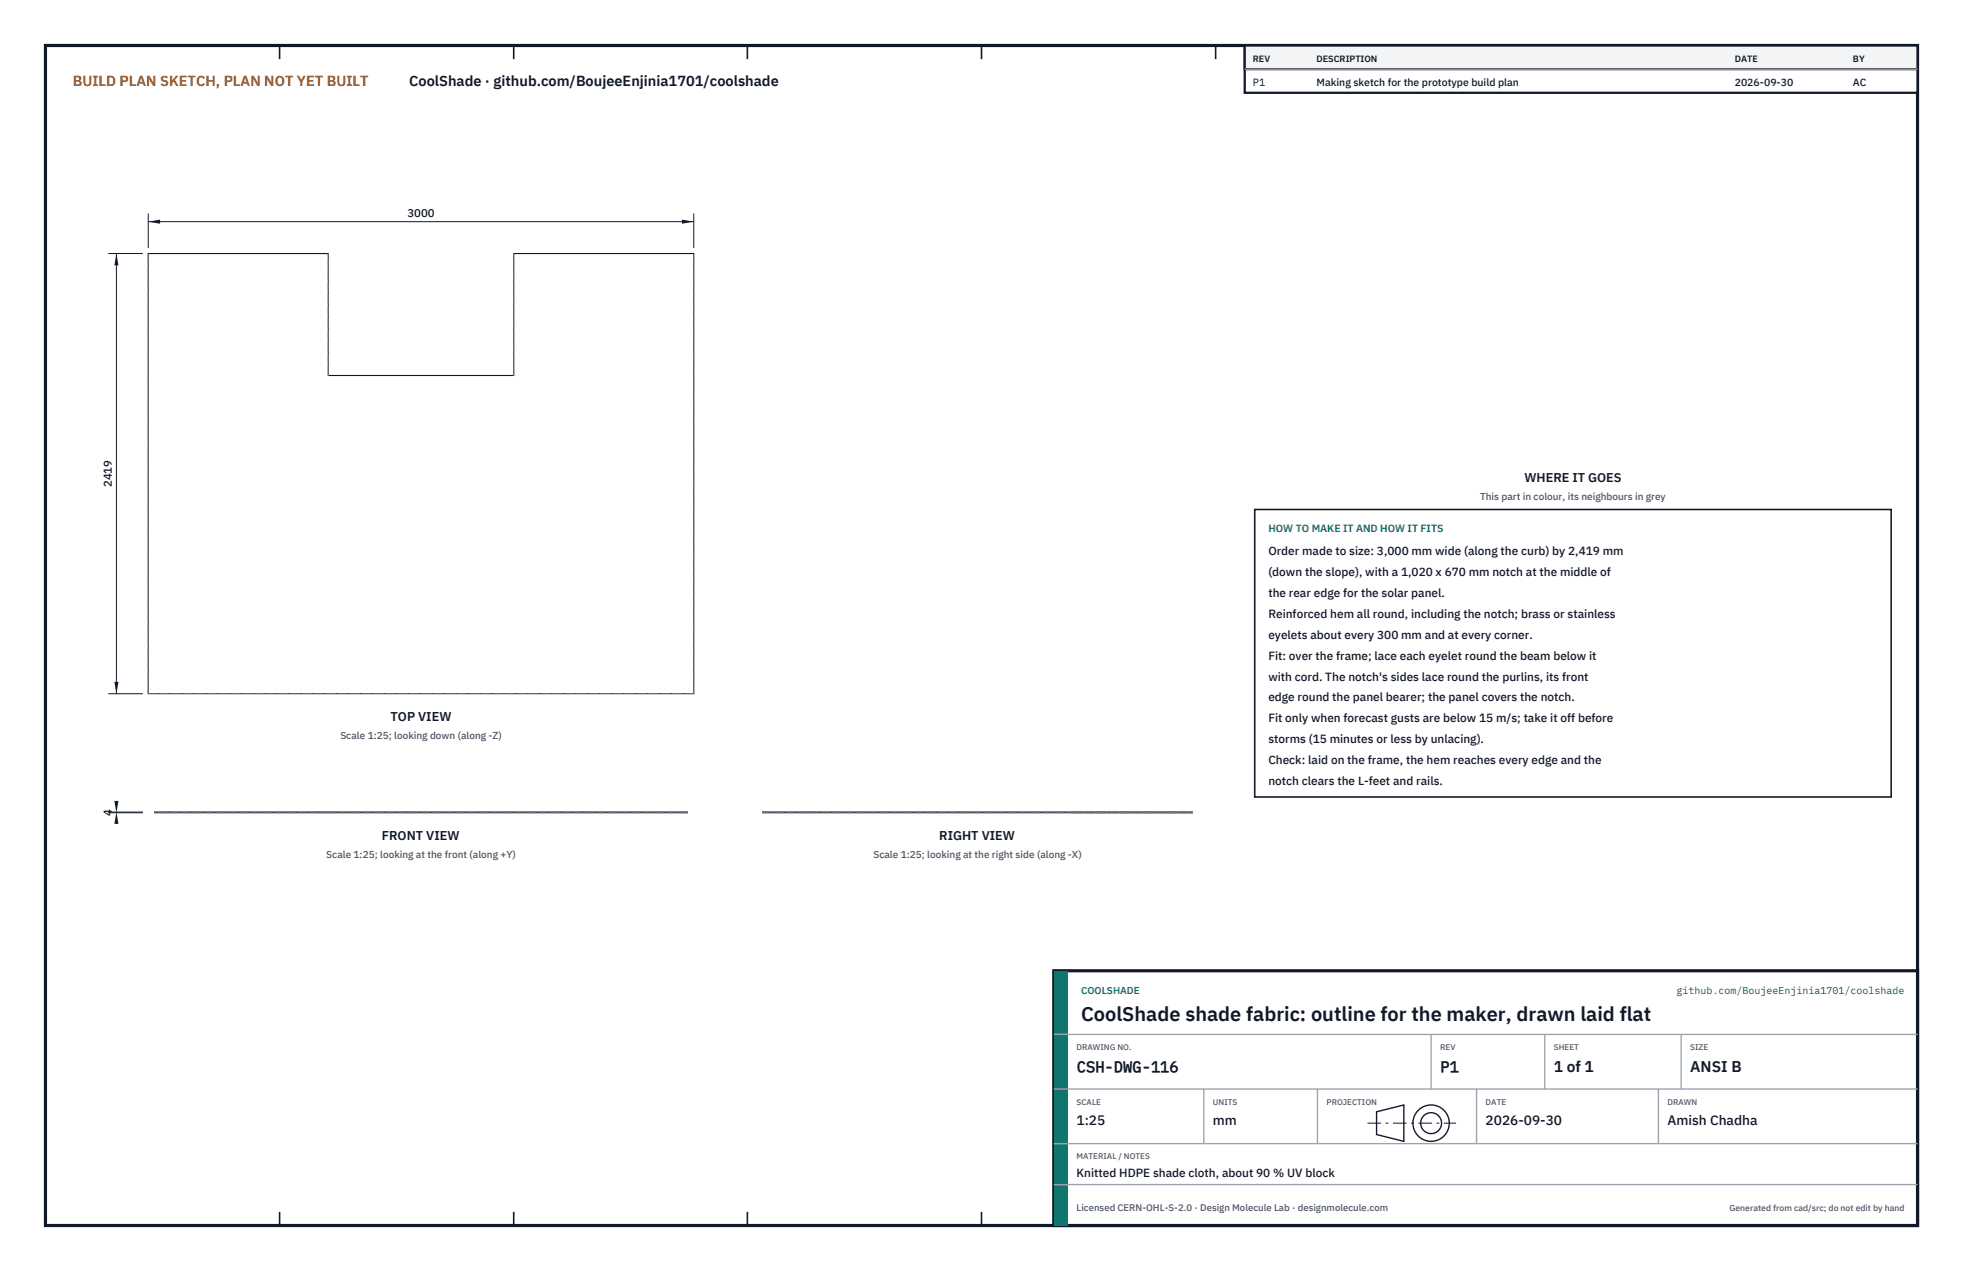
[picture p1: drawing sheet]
<svg xmlns="http://www.w3.org/2000/svg" width="432mm" height="279mm" viewBox="0 0 432 279" stroke-linecap="round" stroke-linejoin="round" font-family="sans-serif">
<defs><g id="words">
<text font-size="4.4" fill="#111827" x="237.8" y="224.4">CoolShade shade fabric: outline for the maker, drawn laid flat</text>
<g font-size="3.4" fill="#111827">
<text x="236.8" y="235.6">CSH-DWG-116</text>
<text x="316.8" y="235.6">P1</text>
<text x="341.8" y="235.6">1 of 1</text>
<text x="371.8" y="235.6">ANSI B</text>
</g>
<text font-size="3.2" fill="#b45309" x="16" y="19">BUILD PLAN SKETCH, PLAN NOT YET BUILT</text>
<text font-size="3.2" fill="#111827" x="90" y="19">CoolShade · github.com/BoujeeEnjinia1701/coolshade</text>
<g font-size="3" fill="#111827">
<text x="236.8" y="247.2">1:25</text>
<text x="266.8" y="247.2">mm</text>
<text x="326.8" y="247.2">2026-09-30</text>
<text x="366.8" y="247.2">Amish Chadha</text>
</g>
<g font-size="2.8" fill="#111827">
<text x="335.3" y="106">WHERE IT GOES</text>
<text x="85.9" y="158.5">TOP VIEW</text>
<text x="84" y="184.7">FRONT VIEW</text>
<text x="206.6" y="184.7">RIGHT VIEW</text>
</g>
<g font-size="2.6" fill="#111827">
<text x="279" y="122">Order made to size: 3,000 mm wide (along the curb) by 2,419 mm</text>
<text x="279" y="126.6">(down the slope), with a 1,020 x 670 mm notch at the middle of</text>
<text x="279" y="131.2">the rear edge for the solar panel.</text>
<text x="279" y="135.8">Reinforced hem all round, including the notch; brass or stainless</text>
<text x="279" y="140.4">eyelets about every 300 mm and at every corner.</text>
<text x="279" y="145">Fit: over the frame; lace each eyelet round the beam below it</text>
<text x="279" y="149.6">with cord. The notch's sides lace round the purlins, its front</text>
<text x="279" y="154.2">edge round the panel bearer; the panel covers the notch.</text>
<text x="279" y="158.8">Fit only when forecast gusts are below 15 m/s; take it off before</text>
<text x="279" y="163.4">storms (15 minutes or less by unlacing).</text>
<text x="279" y="168">Check: laid on the frame, the hem reaches every edge and the</text>
<text x="279" y="172.6">notch clears the L-feet and rails.</text>
<text x="236.8" y="258.8">Knitted HDPE shade cloth, about 90 % UV block</text>
</g>
<g font-size="2.5" fill="#111827">
<text x="89.6" y="47.7">3000</text>
<text x="24.6" y="107.1" transform="rotate(-90 24.6 107.1)">2419</text>
<text x="24.6" y="179.3" transform="rotate(-90 24.6 179.3)">4</text>
</g>
<g font-size="2.3" fill="#111827">
<text x="275.6" y="18.8">P1</text>
<text x="289.6" y="18.8">Making sketch for the prototype build plan</text>
<text x="381.6" y="18.8">2026-09-30</text>
<text x="407.6" y="18.8">AC</text>
</g>
<text font-size="2.3" fill="#0f766e" x="279" y="117">HOW TO MAKE IT AND HOW IT FITS</text>
<g font-size="2.2" fill="#4b5563">
<text x="325.6" y="110">This part in colour, its neighbours in grey</text>
<text x="74.9" y="162.5">Scale 1:25; looking down (along -Z)</text>
<text x="71.8" y="188.7">Scale 1:25; looking at the front (along +Y)</text>
<text x="192.1" y="188.7">Scale 1:25; looking at the right side (along -X)</text>
</g>
<g font-size="2.2" fill="#0f766e">
<text x="237.8" y="218.4">COOLSHADE</text>
<text x="368.8" y="218.4">github.com/BoujeeEnjinia1701/coolshade</text>
</g>
<text font-size="2.1" fill="#4b5563" x="236.8" y="266.2">Licensed CERN-OHL-S-2.0 · Design Molecule Lab · designmolecule.com</text>
<g font-size="2" fill="#111827">
<text x="275.6" y="13.6">REV</text>
<text x="289.6" y="13.6">DESCRIPTION</text>
<text x="381.6" y="13.6">DATE</text>
<text x="407.6" y="13.6">BY</text>
</g>
<text font-size="1.9" fill="#4b5563" x="380.4" y="266.2">Generated from cad/src; do not edit by hand</text>
<g font-size="1.8" fill="#4b5563">
<text x="236.8" y="230.8">DRAWING NO.</text>
<text x="316.8" y="230.8">REV</text>
<text x="341.8" y="230.8">SHEET</text>
<text x="371.8" y="230.8">SIZE</text>
<text x="236.8" y="242.8">SCALE</text>
<text x="266.8" y="242.8">UNITS</text>
<text x="291.8" y="242.8">PROJECTION</text>
<text x="326.8" y="242.8">DATE</text>
<text x="366.8" y="242.8">DRAWN</text>
<text x="236.8" y="254.8">MATERIAL / NOTES</text>
</g>
</g></defs>
<path d="M10 10h411.8v259.4h-411.8z" fill="none" stroke="#111827" stroke-width=".7" stroke-linecap="butt"/>
<g fill="none" stroke="#111827" stroke-width=".35">
<path d="M61.5 10v3M113 10v3M164.4 10v3M215.9 10v3M267.4 10v3M318.9 10v3M370.3 10v3M61.5 266.4v3M113 266.4v3M164.4 266.4v3M215.9 266.4v3M267.4 266.4v3"/>
<path d="M318.9 266.4v3M370.3 266.4v3"/>
</g>
<path d="M32.6 55.7h39.6v26.8l40.8 .1v-26.9h39.6v96.8h-120zM32.6 55.7h39.6M113 55.7h39.6M34 178.5h117.2v.2h-117.2zM167.7 178.5h94.6v.2h-94.5z" fill="none" stroke="#111727" stroke-width=".22"/>
<g fill="none" stroke="#6a7180" stroke-width=".22" stroke-dasharray="2.1 .5">
<path d="M72.2 82.5v-26.8M72.2 82.5v.1M113 82.5v-26.8M113 82.5v.1M32.6 152.5v-96.8M32.6 152.5h.1M152.6 152.5v-96.8M152.6 152.5h-120M152.6 152.5h.1M34 178.7v-.2M72.7 178.5h-38.7M72.7 178.5v.2"/>
<path d="M72.7 178.7h-38.7M72.7 178.7v-.2M112.5 178.5h-39.8M112.5 178.7h-39.8M112.5 178.7v-.2M112.5 178.5v.2M151.2 178.5h-38.7M151.2 178.7h-38.7M151.2 178.7v-.2M167.7 178.5h94.6M167.8 178.7h94.5M167.8 178.7l-.1-.2"/>
<path d="M236.1 178.5h26.2M236.1 178.7h26.2M236.1 178.7v-.2M262.3 178.5v.2M262.3 178.7v-.2"/>
</g>
<path d="M32.6 46.9v7.6M32.6 48.7h120M152.6 46.9v7.6" fill="none" stroke="#111827" stroke-width=".22"/>
<path d="M32.6 48.7l2.6-.4v.9zM150 48.3v.9l2.6-.5z" fill="#111827"/>
<path d="M23.8 55.7h7.6M25.6 55.7v96.8M23.8 152.5h7.6" fill="none" stroke="#111827" stroke-width=".22"/>
<path d="M25.6 55.7l-.4 2.6h.9zM25.2 149.9h.9l-.5 2.6z" fill="#111827"/>
<path d="M23.8 178.5h7.6M23.8 178.7h7.6M25.6 178.5v.2" fill="none" stroke="#111827" stroke-width=".22"/>
<path d="M25.6 178.5l-.4 2.6h.9zM25.2 176.1h.9l-.5 2.6z" fill="#111827"/>
<path d="M276 112h140v63.2h-140z" fill="#fff" stroke="#111827" stroke-width=".35"/>
<path d="M273.8 10h148v10.4h-148z" fill="#fff" stroke="#111827" stroke-width=".5"/>
<path d="M273.8 10h148v5.2h-148z" fill="#f3f4f6" stroke="#111827" stroke-width=".5"/>
<path d="M273.8 15.2h148" fill="none" stroke="#9ca3af" stroke-width=".3"/>
<path d="M231.8 213.4h190v56h-190z" fill="#fff" stroke="#111827" stroke-width=".7" stroke-linecap="butt"/>
<path d="M231.8 213.4h3v56h-3z" fill="#0f766e"/>
<path d="M231.8 227.4h190M231.8 239.4h190M264.8 239.4v12M289.8 239.4v12M314.8 227.4v12M324.8 239.4v12M339.8 227.4v12M364.8 239.4v12M369.8 227.4v12M231.8 251.4h190M231.8 260.4h190" fill="none" stroke="#9ca3af" stroke-width=".3"/>
<g fill="none" stroke="#111827" stroke-width=".3">
<path d="M302.8 244.4l6-1.5v8l-6-1.5z"/>
<circle cx="314.8" cy="246.9" r="4"/>
<circle cx="314.8" cy="246.9" r="2.3"/>
</g>
<path d="M300.8 246.9h19.5" fill="none" stroke="#111827" stroke-width=".22" stroke-dasharray="3 1 .6 1" stroke-linecap="butt"/>
<use href="#words"/>
</svg>
